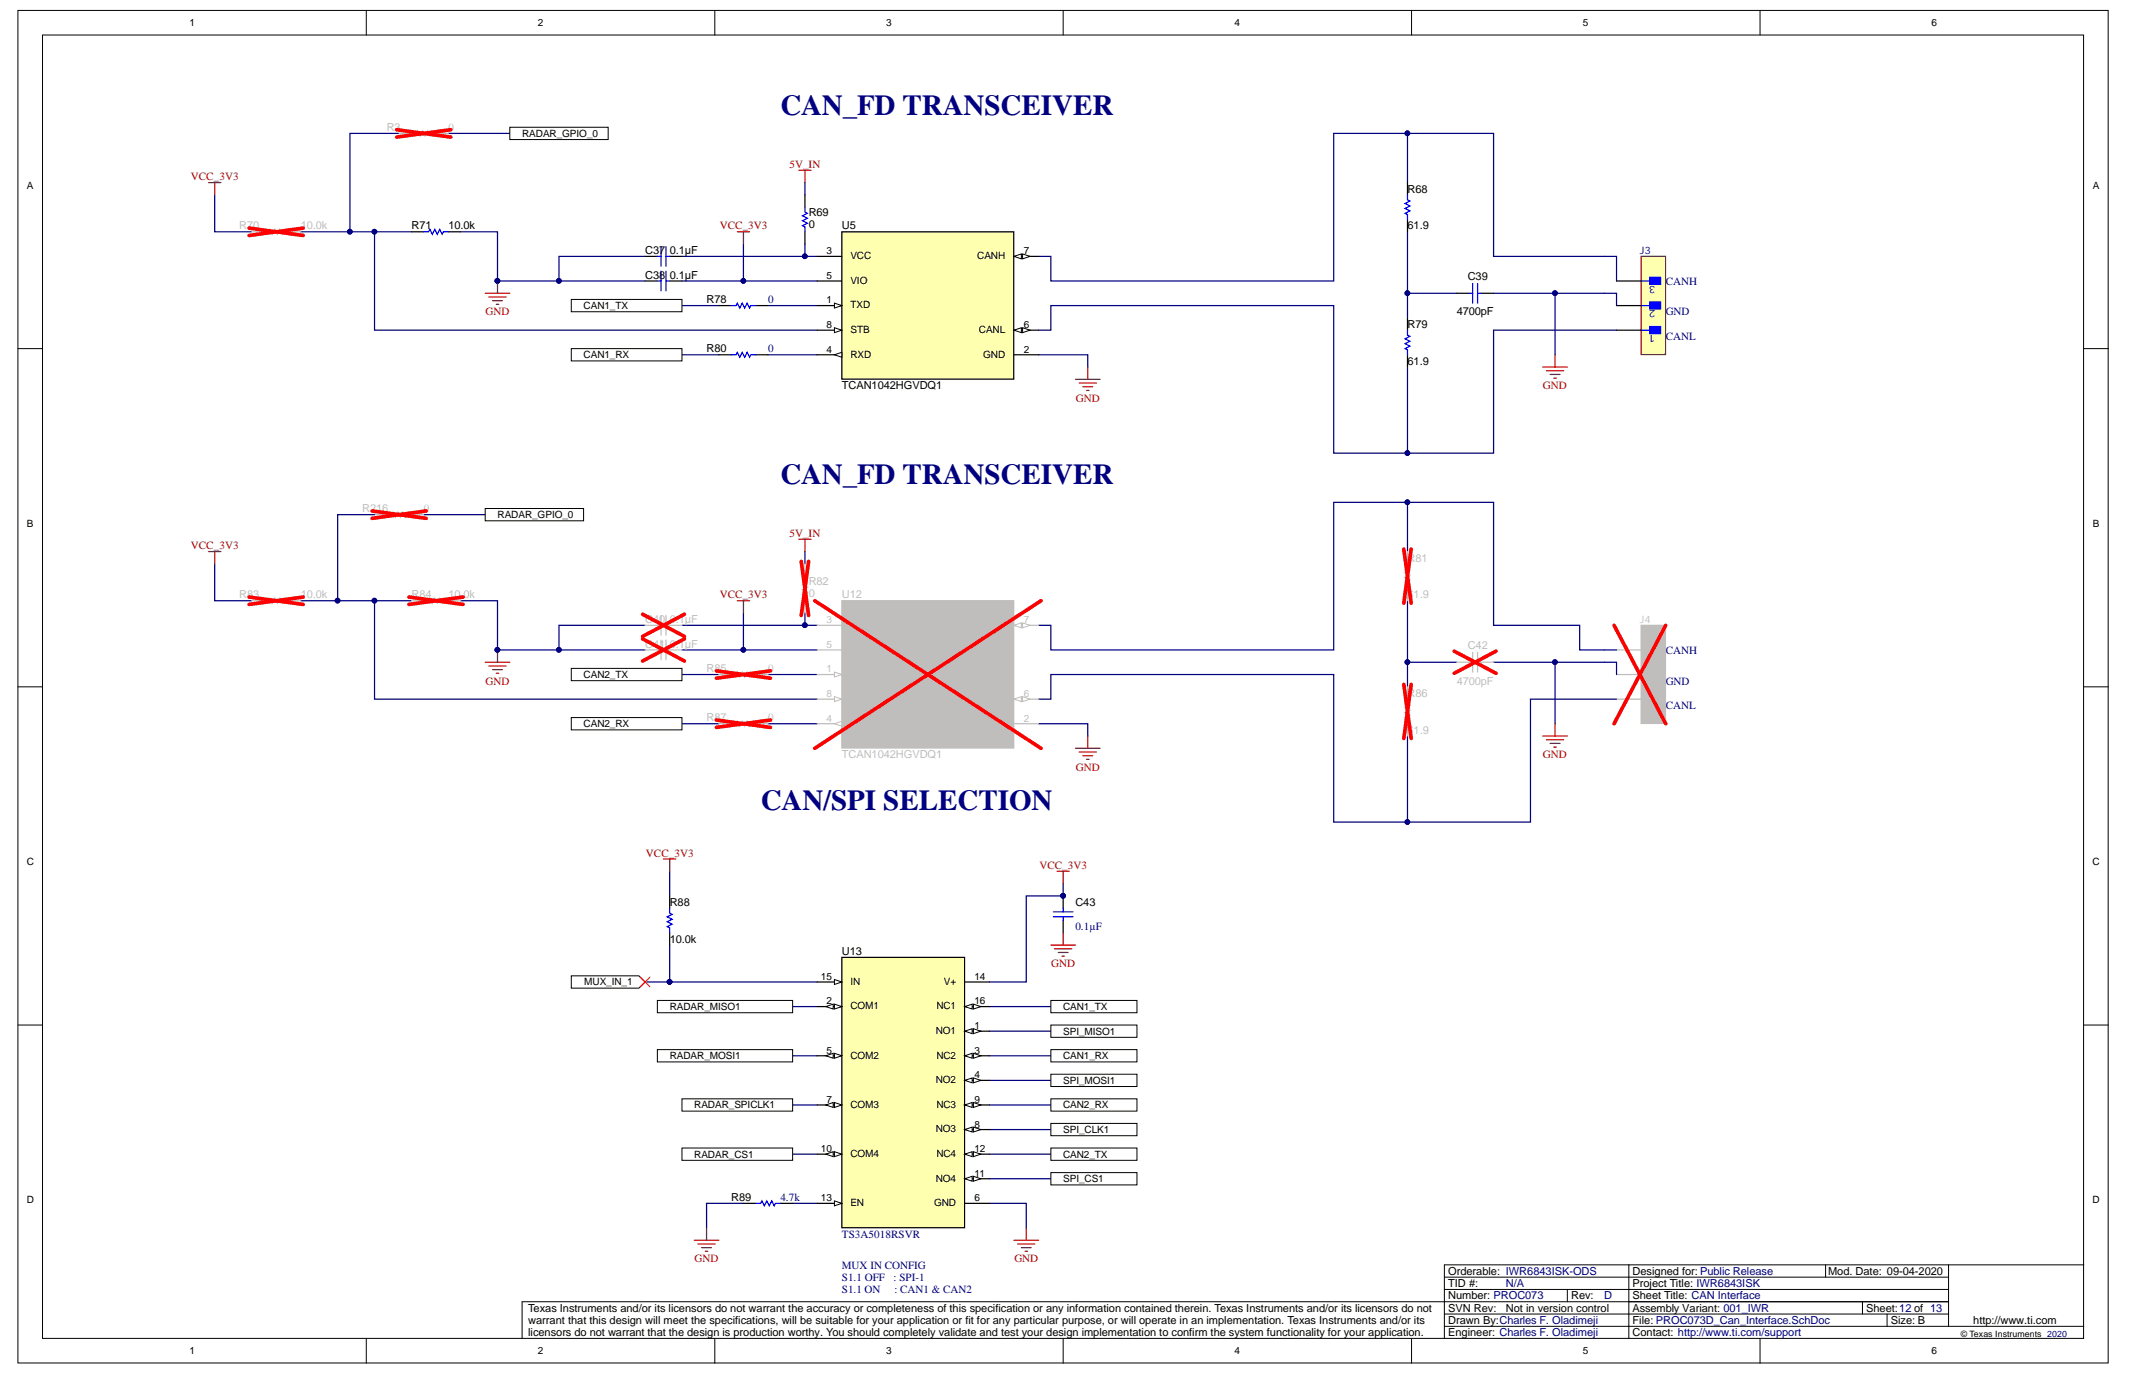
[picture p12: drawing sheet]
<svg xmlns="http://www.w3.org/2000/svg" width="432mm" height="279mm" viewBox="0 0 432 279" stroke-linecap="round" stroke-linejoin="round" font-family="sans-serif">
<defs><g id="words">
<g font-size="5.9" fill="#000080">
<text x="158.3" y="23.3">CAN_FD TRANSCEIVER</text>
<text x="158.3" y="98.1">CAN_FD TRANSCEIVER</text>
<text x="154.3" y="164.2">CAN/SPI SELECTION</text>
</g>
<g font-size="2.2" fill="#c0bebc">
<text x="78.4" y="26.6">R3</text>
<text x="90.9" y="26.6">0</text>
<text x="48.5" y="46.5">R70</text>
<text x="61" y="46.5">10.0k</text>
<text x="73.4" y="103.9">R216</text>
<text x="86" y="103.9">0</text>
<text x="285.5" y="113.9">R81</text>
<text x="164" y="118.6">R82</text>
<text x="48.5" y="121.4">R83</text>
<text x="61" y="121.4">10.0k</text>
<text x="83.5" y="121.4">R84</text>
<text x="90.9" y="121.4">10.0k</text>
<text x="164" y="121.1">0</text>
<text x="170.7" y="121.4">U12</text>
<text x="285.5" y="121.4">61.9</text>
<text x="130.8" y="126.4">C40</text>
<text x="130.8" y="131.3">C41</text>
<text x="135.8" y="126.4">0.1µF</text>
<text x="135.8" y="131.3">0.1µF</text>
<text x="297.7" y="131.6">C42</text>
<text x="143.3" y="136.3">R85</text>
<text x="155.8" y="136.3">0</text>
<text x="285.5" y="141.3">R86</text>
<text x="295.4" y="138.8">4700pF</text>
<text x="143.3" y="146.3">R87</text>
<text x="155.8" y="146.3">0</text>
<text x="285.5" y="148.8">61.9</text>
<text x="170.7" y="153.8">TCAN1042HGVDQ1</text>
</g>
<g font-size="2.2" fill="#800000">
<text x="160.1" y="34.1">5V_IN</text>
<text x="38.7" y="36.5">VCC_3V3</text>
<text x="146" y="46.5">VCC_3V3</text>
<text x="98.5" y="64">GND</text>
<text x="218.2" y="81.4">GND</text>
<text x="312.9" y="78.9">GND</text>
<text x="38.7" y="111.3">VCC_3V3</text>
<text x="160.1" y="108.9">5V_IN</text>
<text x="146" y="121.3">VCC_3V3</text>
<text x="98.5" y="138.8">GND</text>
<text x="312.9" y="153.8">GND</text>
<text x="218.2" y="156.3">GND</text>
<text x="131" y="173.7">VCC_3V3</text>
<text x="210.8" y="176.2">VCC_3V3</text>
<text x="213.2" y="196.2">GND</text>
<text x="140.9" y="256">GND</text>
<text x="205.7" y="256">GND</text>
</g>
<g font-size="2.2">
<text x="285.5" y="39">R68</text>
<text x="83.5" y="46.5">R71</text>
<text x="90.9" y="46.5">10.0k</text>
<text x="164" y="46.3">0</text>
<text x="164" y="43.8">R69</text>
<text x="170.7" y="46.5">U5</text>
<text x="285.5" y="46.5">61.9</text>
<text x="130.8" y="51.5">C37</text>
<text x="135.8" y="51.5">0.1µF</text>
<text x="130.8" y="56.5">C38</text>
<text x="135.8" y="56.5">0.1µF</text>
<text x="297.7" y="56.8">C39</text>
<text x="143.3" y="61.5">R78</text>
<text x="295.4" y="64">4700pF</text>
<text x="143.3" y="71.5">R80</text>
<text x="285.5" y="66.5">R79</text>
<text x="285.5" y="73.9">61.9</text>
<text x="170.7" y="78.9">TCAN1042HGVDQ1</text>
<text x="135.8" y="183.7">R88</text>
<text x="218.1" y="183.7">C43</text>
<text x="135.8" y="191.2">10.0k</text>
<text x="170.7" y="193.7">U13</text>
<text x="148.3" y="243.6">R89</text>
<text x="293.7" y="263.5">Number: PROC073</text>
<text x="293.7" y="261">TID #:</text>
<text x="293.7" y="258.5">Orderable: IWR6843ISK-ODS</text>
<text x="318.6" y="263.5">Rev:</text>
<text x="331.1" y="263.5">Sheet Title: CAN Interface</text>
<text x="331.1" y="261">Project Title: IWR6843ISK</text>
<text x="331.1" y="258.5">Designed for: Public Release</text>
<text x="370.8" y="258.5">Mod. Date: 09-04-2020</text>
<text x="107.1" y="266">Texas Instruments and/or its licensors do not warrant the accuracy or completeness of this specification or any information contained therein. Texas Instruments and/or its licensors do not</text>
<text x="107.1" y="268.5">warrant that this design will meet the specifications, will be suitable for your application or fit for any particular purpose, or will operate in an implementation. Texas Instruments and/or its</text>
<text x="293.7" y="268.5">Drawn By:Charles F. Oladimeji</text>
<text x="293.7" y="266">SVN Rev:</text>
<text x="305.4" y="266">Not in version control</text>
<text x="331.1" y="268.5">File: PROC073D_Can_Interface.SchDoc</text>
<text x="331.1" y="266">Assembly Variant: 001_IWR</text>
<text x="378.5" y="266">Sheet:12 of 13</text>
<text x="383.5" y="268.5">Size: B</text>
<text x="400.2" y="268.5">http://www.ti.com</text>
<text x="107.1" y="271">licensors do not warrant that the design is production worthy. You should completely validate and test your design implementation to confirm the system functionality for your application.</text>
<text x="293.7" y="271">Engineer: Charles F. Oladimeji</text>
<text x="331.1" y="271">Contact: http://www.ti.com/support</text>
</g>
<g font-size="2.2" fill="#000080">
<text x="337.8" y="57.7">CANH</text>
<text x="155.8" y="61.5">0</text>
<text x="337.8" y="64">GND</text>
<text x="155.8" y="71.5">0</text>
<text x="337.8" y="69">CANL</text>
<text x="337.8" y="132.6">CANH</text>
<text x="337.8" y="138.8">GND</text>
<text x="337.8" y="143.8">CANL</text>
<text x="218.1" y="188.7">0.1µF</text>
<text x="158.3" y="243.5">4.7k</text>
<text x="170.7" y="251">TS3A5018RSVR</text>
<text x="170.7" y="257.3">MUX IN CONFIG</text>
<text x="170.7" y="259.8">S1.1 OFF</text>
<text x="170.7" y="262.3">S1.1 ON</text>
<text x="181.2" y="259.8">: SPI-1</text>
<text x="181.4" y="262.3">: CAN1 &amp; CAN2</text>
<text x="305.4" y="261">N/A</text>
<text x="325.4" y="263.5">D</text>
</g>
<g font-size="2.1" fill="#000080">
<text x="332.6" y="51.6">J3</text>
<text x="335.8" y="57.9" transform="rotate(-180 335.8 57.9)">3</text>
<text x="335.8" y="62.9" transform="rotate(-180 335.8 62.9)">2</text>
<text x="335.7" y="67.9" transform="rotate(-180 335.7 67.9)">1</text>
</g>
<g font-size="2.1" fill="#c0bebc">
<text x="332.6" y="126.4">J4</text>
<text x="335.8" y="137.7" transform="rotate(-180 335.8 137.7)">2</text>
<text x="335.8" y="132.7" transform="rotate(-180 335.8 132.7)">3</text>
<text x="335.7" y="142.7" transform="rotate(-180 335.7 142.7)">1</text>
</g>
<g font-size="2">
<text x="38.4" y="5.3">1</text>
<text x="109.1" y="5.3">2</text>
<text x="179.7" y="5.3">3</text>
<text x="250.4" y="5.3">4</text>
<text x="321.1" y="5.3">5</text>
<text x="391.7" y="5.3">6</text>
<text x="105.9" y="27.8">RADAR_GPIO_0</text>
<text x="5.5" y="38.2">A</text>
<text x="424.5" y="38.2">A</text>
<text x="167.6" y="51.6">3</text>
<text x="172.5" y="52.6">VCC</text>
<text x="198.2" y="52.6">CANH</text>
<text x="207.6" y="51.6">7</text>
<text x="167.6" y="56.5">5</text>
<text x="172.5" y="57.6">VIO</text>
<text x="118.4" y="62.7">CAN1_TX</text>
<text x="167.6" y="61.5">1</text>
<text x="172.5" y="62.5">TXD</text>
<text x="167.6" y="71.5">4</text>
<text x="167.6" y="66.6">8</text>
<text x="172.5" y="67.5">STB</text>
<text x="198.5" y="67.5">CANL</text>
<text x="207.6" y="71.5">2</text>
<text x="207.6" y="66.6">6</text>
<text x="118.4" y="72.6">CAN1_RX</text>
<text x="172.5" y="72.5">RXD</text>
<text x="199.4" y="72.5">GND</text>
<text x="5.5" y="106.8">B</text>
<text x="100.9" y="105.1">RADAR_GPIO_0</text>
<text x="424.5" y="106.8">B</text>
<text x="118.4" y="137.5">CAN2_TX</text>
<text x="118.4" y="147.5">CAN2_RX</text>
<text x="5.4" y="175.4">C</text>
<text x="424.4" y="175.4">C</text>
<text x="118.5" y="199.8">MUX_IN_1</text>
<text x="166.5" y="198.7">15</text>
<text x="167.6" y="203.7">2</text>
<text x="172.5" y="199.7">IN</text>
<text x="191.4" y="199.7">V+</text>
<text x="197.7" y="198.7">14</text>
<text x="197.7" y="203.7">16</text>
<text x="135.8" y="204.8">RADAR_MISO1</text>
<text x="172.5" y="204.7">COM1</text>
<text x="189.8" y="209.7">NO1</text>
<text x="189.9" y="204.7">NC1</text>
<text x="197.7" y="208.7">1</text>
<text x="215.6" y="204.8">CAN1_TX</text>
<text x="215.6" y="209.8">SPI_MISO1</text>
<text x="135.8" y="214.8">RADAR_MOSI1</text>
<text x="167.6" y="213.7">5</text>
<text x="172.5" y="214.7">COM2</text>
<text x="189.9" y="214.7">NC2</text>
<text x="197.7" y="213.7">3</text>
<text x="215.6" y="214.8">CAN1_RX</text>
<text x="189.8" y="219.7">NO2</text>
<text x="197.7" y="218.7">4</text>
<text x="215.6" y="219.8">SPI_MOSI1</text>
<text x="140.8" y="224.8">RADAR_SPICLK1</text>
<text x="167.6" y="223.7">7</text>
<text x="172.5" y="224.6">COM3</text>
<text x="189.9" y="224.6">NC3</text>
<text x="197.7" y="223.7">9</text>
<text x="215.6" y="224.8">CAN2_RX</text>
<text x="166.5" y="233.6">10</text>
<text x="189.8" y="229.6">NO3</text>
<text x="197.7" y="228.7">8</text>
<text x="197.7" y="233.6">12</text>
<text x="215.6" y="229.8">SPI_CLK1</text>
<text x="140.8" y="234.7">RADAR_CS1</text>
<text x="172.5" y="234.6">COM4</text>
<text x="189.8" y="239.6">NO4</text>
<text x="189.9" y="234.6">NC4</text>
<text x="197.7" y="238.6">11</text>
<text x="215.6" y="234.7">CAN2_TX</text>
<text x="215.6" y="239.7">SPI_CS1</text>
<text x="5.4" y="244">D</text>
<text x="166.5" y="243.6">13</text>
<text x="172.5" y="244.6">EN</text>
<text x="189.5" y="244.6">GND</text>
<text x="197.7" y="243.6">6</text>
<text x="424.4" y="244">D</text>
<text x="38.4" y="274.6">1</text>
<text x="109.1" y="274.6">2</text>
<text x="179.7" y="274.6">3</text>
<text x="250.4" y="274.6">4</text>
<text x="321.1" y="274.6">5</text>
<text x="391.7" y="274.6">6</text>
</g>
<g font-size="2" fill="#c0bebc">
<text x="167.6" y="126.4">3</text>
<text x="167.6" y="131.4">5</text>
<text x="172.5" y="127.4">VCC</text>
<text x="198.2" y="127.4">CANH</text>
<text x="207.6" y="126.4">7</text>
<text x="167.6" y="136.4">1</text>
<text x="167.6" y="141.4">8</text>
<text x="207.6" y="141.4">6</text>
<text x="167.6" y="146.3">4</text>
<text x="172.5" y="147.4">RXD</text>
<text x="199.4" y="147.4">GND</text>
<text x="207.6" y="146.3">2</text>
</g>
<text font-size="1.8" x="397.7" y="271.1">© Texas Instruments 2020</text>
</g></defs>
<g fill="#fff" stroke="#000" stroke-width=".2">
<path d="M3.6 2.1h424v274.3h-424z"/>
<path d="M8.6 7.1h414v264.3h-414z"/>
</g>
<g fill="none" stroke="#000" stroke-width=".2">
<path d="M74.3 2.1v5M145 2.1v5M215.6 2.1v5M286.3 2.1v5M357 2.1v5M3.6 70.7h5M422.6 70.7h5M3.6 139.3h5M422.6 139.3h5M3.6 207.9h5M422.6 207.9h5M292.9 259h102.3"/>
<path d="M330.4 256.5h-37.5v15M370.3 256.5v2.5M395.2 256.5v12.5M422.6 256.5h-92.2v15M74.3 271.5v5M145 271.5v5M215.6 271.5v5M286.3 271.5v5M292.9 269h129.7M292.9 266.5h102.3M292.9 261.5h102.3M317.9 261.5v2.5"/>
<path d="M357 271.5v5M377.7 264v2.5M382.7 266.5v2.5M395.2 264h-289.3v7.5"/>
</g>
<g fill="none" stroke="#000080" stroke-width=".25">
<path d="M43.5 39.5v7.5h7.5M81 27.1h-10v19.9M90.9 27.1h12.5M163.3 37v2.5M285.5 27.1h-15v29.9h-57.4v-5h-2.5M285.5 37v-9.9h17.4v24.9h22.5M61 47h22.4M76 47v20h89.7M93.4 47h7.5v10h29.9M130.8 52h-17.4v5M138.3 52h27.4M138.3 57h27.4"/>
<path d="M150.8 49.5v7.5M163.3 49.5v2.5M285.5 47v17.5M285.5 59.5h9.9M302.9 59.5h22.5M315.4 59.5v12.4M138.3 62h7.5M138.3 71.9h7.5M155.8 62h9.9M155.8 71.9h9.9M210.6 71.9h10v2.5M210.6 67h2.5v-5h57.4v29.9h15v-17.5"/>
<path d="M135.8 176.7v5M215.6 179.2v2.5h-7.5v17.4h-7.4M135.8 191.7v7.4h29.9M160.8 204.1h4.9M160.8 214.1h4.9M200.7 204.1h12.4M200.7 209.1h12.4M200.7 214.1h12.4M200.7 219.1h12.4M160.8 224.1h4.9M160.8 234.1h4.9M200.7 224.1h12.4"/>
<path d="M200.7 229.1h12.4M200.7 234.1h12.4M200.7 239h12.4M150.8 244h-7.5v5M160.8 244h4.9M200.7 244h7.4v5"/>
</g>
<g fill="#000080" stroke="#000080" stroke-width=".2">
<circle cx="70.9" cy="47" r=".47"/>
<circle cx="285.4" cy="27" r=".47"/>
<circle cx="75.9" cy="47" r=".47"/>
<circle cx="163.2" cy="52" r=".47"/>
<circle cx="100.9" cy="57" r=".47"/>
<circle cx="150.8" cy="57" r=".47"/>
<circle cx="113.3" cy="57" r=".47"/>
<circle cx="285.4" cy="59.5" r=".47"/>
<circle cx="315.4" cy="59.5" r=".47"/>
<circle cx="285.4" cy="91.9" r=".47"/>
<circle cx="135.8" cy="199.1" r=".47"/>
<circle cx="215.6" cy="181.7" r=".47"/>
</g>
<path d="M81 27.1h3.4l.3-.5 .5 1 .5-1 .5 1 .5-1 .5 1 .2-.5h3.5" fill="none" stroke="#c0bebc" stroke-width=".25"/>
<path d="M80.5 26.3l10.9 1.5M91.4 26.3l-10.9 1.5" fill="none" stroke="#f00" stroke-width=".75"/>
<path d="M103.4 25.8h19.9v2.5h-19.9z" fill-rule="evenodd" fill="#fff" stroke="#000" stroke-width=".2"/>
<path d="M42.3 37h2.5M43.5 37v2.5M162 34.5h2.5M163.3 34.5v2.5M98.4 59.5h5M100.9 57v2.5M149.5 47h2.5M150.8 47v2.5M99.2 60.2h3.4M99.9 61h2M100.7 61.7h.5" fill="none" stroke="#800000" stroke-width=".25"/>
<path d="M285.5 37v2.5M83.4 47h2.5M90.9 47h2.5M130.8 52h2.5M130.8 57h2.5M135.8 52h2.5M135.8 57h2.5M285.5 44.5v2.5" fill="none" stroke="#000" stroke-width=".25"/>
<path d="M285.5 39.5v1l.5 .3-1 .5 1 .5-1 .5 1 .5-1 .5 .5 .2v1M85.9 47h1l.3-.5 .5 1 .5-1 .5 1 .5-1 .5 1 .2-.5h1M133.3 52h.8M133.3 57h.8M134.1 50v4M134.1 55v4M135.1 52h.7M135.1 50v4M135.1 55v4M135.1 57h.7" fill="none" stroke="#00f" stroke-width=".25"/>
<path d="M51 47h3.5l.3-.5 .5 1 .5-1 .5 1 .5-1 .5 1 .2-.5h3.5" fill="none" stroke="#c0bebc" stroke-width=".25"/>
<path d="M50.5 46.3l11 1.5M61.5 46.3l-11 1.5" fill="none" stroke="#f00" stroke-width=".75"/>
<circle cx="100.9" cy="57" r=".47" fill="#000080" stroke="#000080" stroke-width=".2"/>
<path d="M115.9 60.7h22.4v2.5h-22.4z" fill-rule="evenodd" fill="#fff" stroke="#000" stroke-width=".2"/>
<path d="M145.8 62h2.5M153.3 62h2.5" fill="none" stroke="#000" stroke-width=".25"/>
<path d="M148.3 62h1l.2-.5 .5 1 .5-1 .5 1 .5-1 .5 1 .3-.5h1" fill="none" stroke="#00f" stroke-width=".25"/>
<path d="M170.7 47h34.9v29.9h-34.9z" fill="#ffffb0" stroke="#000" stroke-width=".25"/>
<path d="M165.7 62h5" fill="none" stroke="#000" stroke-width=".25"/>
<path d="M169.2 61.5l1.5 .5-1.5 .5z" fill="#fff"/>
<path d="M169.2 61.5l1.5 .5-1.5 .5z" fill="none" stroke="#000" stroke-width=".2"/>
<path d="M165.7 52h5M165.7 71.9h5M205.7 71.9h4.9" fill="none" stroke="#000" stroke-width=".25"/>
<path d="M169.2 71.9l1.5-.5v1z" fill="#fff"/>
<path d="M169.2 71.9l1.5-.5v1z" fill="none" stroke="#000" stroke-width=".2"/>
<path d="M165.7 57h5M205.7 67h4.9" fill="none" stroke="#000" stroke-width=".25"/>
<path d="M205.7 67l1.5-.5v1z" fill="#fff"/>
<path d="M205.7 67l1.5-.5v1z" fill="none" stroke="#000" stroke-width=".2"/>
<path d="M207.4 66.5l1.5 .5-1.5 .5z" fill="#fff"/>
<path d="M207.4 66.5l1.5 .5-1.5 .5z" fill="none" stroke="#000" stroke-width=".2"/>
<path d="M205.7 52h4.9" fill="none" stroke="#000" stroke-width=".25"/>
<path d="M205.7 52l1.5-.5v1z" fill="#fff"/>
<path d="M205.7 52l1.5-.5v1z" fill="none" stroke="#000" stroke-width=".2"/>
<path d="M207.4 51.5l1.5 .5-1.5 .5z" fill="#fff"/>
<path d="M207.4 51.5l1.5 .5-1.5 .5z" fill="none" stroke="#000" stroke-width=".2"/>
<path d="M165.7 67h5" fill="none" stroke="#000" stroke-width=".25"/>
<path d="M169.2 66.5l1.5 .5-1.5 .5z" fill="#fff"/>
<path d="M169.2 66.5l1.5 .5-1.5 .5z" fill="none" stroke="#000" stroke-width=".2"/>
<path d="M285.5 64.5v2.5M285.5 71.9v2.5" fill="none" stroke="#000" stroke-width=".25"/>
<path d="M285.5 67v1l.5 .2-1 .5 1 .5-1 .5 1 .5-1 .5 .5 .2v1" fill="none" stroke="#00f" stroke-width=".25"/>
<path d="M312.9 74.4h5M313.6 75.2h3.5M314.4 75.9h2M315.1 76.7h.5M315.4 71.9v2.5" fill="none" stroke="#800000" stroke-width=".25"/>
<path d="M115.9 70.7h22.4v2.5h-22.4z" fill-rule="evenodd" fill="#fff" stroke="#000" stroke-width=".2"/>
<path d="M145.8 71.9h2.5M153.3 71.9h2.5M135.8 181.7v2.5M135.8 189.2v2.5M215.6 181.7v2.5M215.6 186.7v2.5" fill="none" stroke="#000" stroke-width=".25"/>
<path d="M148.3 71.9h1l.2-.5 .5 1 .5-1 .5 1 .5-1 .5 1 .3-.5h1M135.8 184.2v1l.5 .2-1 .5 1 .5-1 .5 1 .5-1 .5 .5 .3v1M213.6 184.9h4M213.6 185.9h4M215.6 184.2v.7M215.6 185.9v.8" fill="none" stroke="#00f" stroke-width=".25"/>
<g fill="none" stroke="#800000" stroke-width=".25">
<path d="M218.1 76.9h5M218.9 77.7h3.5M219.6 78.4h2M220.4 79.2h.5M220.6 74.4v2.5M134.6 174.2h2.5M135.8 174.2v2.5M214.4 176.7h2.5M215.6 176.7v2.5M213.1 191.7h5M213.9 192.4h3.5M214.6 193.2h2"/>
<path d="M215.4 193.9h.5M215.6 189.2v2.5"/>
</g>
<circle cx="215.6" cy="181.7" r=".47" fill="#000080" stroke="#000080" stroke-width=".2"/>
<g fill="#fff" stroke="#000" stroke-width=".2">
<path d="M213.1 202.9h17.5v2.5h-17.5z" fill-rule="evenodd"/>
<path d="M133.3 202.9h27.5v2.5h-27.5z" fill-rule="evenodd"/>
<path d="M213.1 207.9h17.5v2.5h-17.5z" fill-rule="evenodd"/>
<path d="M213.1 212.9h17.5v2.5h-17.5z" fill-rule="evenodd"/>
<path d="M133.3 212.9h27.5v2.5h-27.5z" fill-rule="evenodd"/>
<path d="M213.1 217.8h17.5v2.5h-17.5z" fill-rule="evenodd"/>
</g>
<path d="M170.7 194.2h24.9v54.8h-24.9z" fill="#ffffb0" stroke="#000" stroke-width=".25"/>
<path d="M195.7 209.1h5" fill="none" stroke="#000" stroke-width=".25"/>
<path d="M195.7 209.1l1.5-.5v1z" fill="#fff"/>
<path d="M195.7 209.1l1.5-.5v1z" fill="none" stroke="#000" stroke-width=".2"/>
<path d="M197.4 208.6l1.5 .5-1.5 .5z" fill="#fff"/>
<path d="M197.4 208.6l1.5 .5-1.5 .5z" fill="none" stroke="#000" stroke-width=".2"/>
<path d="M165.7 204.1h5" fill="none" stroke="#000" stroke-width=".25"/>
<path d="M169.2 203.6l1.5 .5-1.5 .5z" fill="#fff"/>
<path d="M169.2 203.6l1.5 .5-1.5 .5z" fill="none" stroke="#000" stroke-width=".2"/>
<path d="M167.5 204.1l1.5-.5v1z" fill="#fff"/>
<path d="M167.5 204.1l1.5-.5v1z" fill="none" stroke="#000" stroke-width=".2"/>
<path d="M195.7 214.1h5" fill="none" stroke="#000" stroke-width=".25"/>
<path d="M195.7 214.1l1.5-.5v1z" fill="#fff"/>
<path d="M195.7 214.1l1.5-.5v1z" fill="none" stroke="#000" stroke-width=".2"/>
<path d="M197.4 213.6l1.5 .5-1.5 .5z" fill="#fff"/>
<path d="M197.4 213.6l1.5 .5-1.5 .5z" fill="none" stroke="#000" stroke-width=".2"/>
<path d="M195.7 219.1h5" fill="none" stroke="#000" stroke-width=".25"/>
<path d="M195.7 219.1l1.5-.5v1z" fill="#fff"/>
<path d="M195.7 219.1l1.5-.5v1z" fill="none" stroke="#000" stroke-width=".2"/>
<path d="M197.4 218.6l1.5 .5-1.5 .5z" fill="#fff"/>
<path d="M197.4 218.6l1.5 .5-1.5 .5z" fill="none" stroke="#000" stroke-width=".2"/>
<path d="M165.7 214.1h5" fill="none" stroke="#000" stroke-width=".25"/>
<path d="M169.2 213.6l1.5 .5-1.5 .5z" fill="#fff"/>
<path d="M169.2 213.6l1.5 .5-1.5 .5z" fill="none" stroke="#000" stroke-width=".2"/>
<path d="M167.5 214.1l1.5-.5v1z" fill="#fff"/>
<path d="M167.5 214.1l1.5-.5v1z" fill="none" stroke="#000" stroke-width=".2"/>
<path d="M165.7 224.1h5M195.7 244h5" fill="none" stroke="#000" stroke-width=".25"/>
<path d="M169.2 223.6l1.5 .5-1.5 .5z" fill="#fff"/>
<path d="M169.2 223.6l1.5 .5-1.5 .5z" fill="none" stroke="#000" stroke-width=".2"/>
<path d="M167.5 224.1l1.5-.5v1z" fill="#fff"/>
<path d="M167.5 224.1l1.5-.5v1z" fill="none" stroke="#000" stroke-width=".2"/>
<path d="M195.7 229.1h5" fill="none" stroke="#000" stroke-width=".25"/>
<path d="M195.7 229.1l1.5-.5v1z" fill="#fff"/>
<path d="M195.7 229.1l1.5-.5v1z" fill="none" stroke="#000" stroke-width=".2"/>
<path d="M197.4 228.6l1.5 .5-1.5 .5z" fill="#fff"/>
<path d="M197.4 228.6l1.5 .5-1.5 .5z" fill="none" stroke="#000" stroke-width=".2"/>
<path d="M195.7 224.1h5" fill="none" stroke="#000" stroke-width=".25"/>
<path d="M195.7 224.1l1.5-.5v1z" fill="#fff"/>
<path d="M195.7 224.1l1.5-.5v1z" fill="none" stroke="#000" stroke-width=".2"/>
<path d="M197.4 223.6l1.5 .5-1.5 .5z" fill="#fff"/>
<path d="M197.4 223.6l1.5 .5-1.5 .5z" fill="none" stroke="#000" stroke-width=".2"/>
<path d="M165.7 234.1h5" fill="none" stroke="#000" stroke-width=".25"/>
<path d="M169.2 233.6l1.5 .5-1.5 .5z" fill="#fff"/>
<path d="M169.2 233.6l1.5 .5-1.5 .5z" fill="none" stroke="#000" stroke-width=".2"/>
<path d="M167.5 234.1l1.5-.5v1z" fill="#fff"/>
<path d="M167.5 234.1l1.5-.5v1z" fill="none" stroke="#000" stroke-width=".2"/>
<path d="M195.7 239h5" fill="none" stroke="#000" stroke-width=".25"/>
<path d="M195.7 239l1.5-.5v1z" fill="#fff"/>
<path d="M195.7 239l1.5-.5v1z" fill="none" stroke="#000" stroke-width=".2"/>
<path d="M197.4 238.5l1.5 .5-1.5 .5z" fill="#fff"/>
<path d="M197.4 238.5l1.5 .5-1.5 .5z" fill="none" stroke="#000" stroke-width=".2"/>
<path d="M195.7 234.1h5" fill="none" stroke="#000" stroke-width=".25"/>
<path d="M195.7 234.1l1.5-.5v1z" fill="#fff"/>
<path d="M195.7 234.1l1.5-.5v1z" fill="none" stroke="#000" stroke-width=".2"/>
<path d="M197.4 233.6l1.5 .5-1.5 .5z" fill="#fff"/>
<path d="M197.4 233.6l1.5 .5-1.5 .5z" fill="none" stroke="#000" stroke-width=".2"/>
<path d="M165.7 244h5" fill="none" stroke="#000" stroke-width=".25"/>
<path d="M169.2 243.5l1.5 .5-1.5 .5z" fill="#fff"/>
<path d="M169.2 243.5l1.5 .5-1.5 .5z" fill="none" stroke="#000" stroke-width=".2"/>
<path d="M165.7 199.1h5M195.7 199.1h5" fill="none" stroke="#000" stroke-width=".25"/>
<path d="M169.2 198.6l1.5 .5-1.5 .5z" fill="#fff"/>
<path d="M169.2 198.6l1.5 .5-1.5 .5z" fill="none" stroke="#000" stroke-width=".2"/>
<path d="M195.7 204.1h5" fill="none" stroke="#000" stroke-width=".25"/>
<path d="M195.7 204.1l1.5-.5v1z" fill="#fff"/>
<path d="M195.7 204.1l1.5-.5v1z" fill="none" stroke="#000" stroke-width=".2"/>
<path d="M197.4 203.6l1.5 .5-1.5 .5z" fill="#fff"/>
<path d="M197.4 203.6l1.5 .5-1.5 .5z" fill="none" stroke="#000" stroke-width=".2"/>
<g fill="#fff" stroke="#000" stroke-width=".2">
<path d="M138.3 222.8h22.5v2.5h-22.5z" fill-rule="evenodd"/>
<path d="M213.1 227.8h17.5v2.5h-17.5z" fill-rule="evenodd"/>
<path d="M213.1 232.8h17.5v2.5h-17.5z" fill-rule="evenodd"/>
<path d="M138.3 232.8h22.5v2.5h-22.5z" fill-rule="evenodd"/>
<path d="M213.1 237.8h17.5v2.5h-17.5z" fill-rule="evenodd"/>
</g>
<path d="M150.8 244h2.5M158.3 244h2.5" fill="none" stroke="#000" stroke-width=".25"/>
<path d="M153.3 244h1l.2-.5 .5 1 .5-1 .5 1 .5-1 .5 1 .3-.5h1" fill="none" stroke="#00f" stroke-width=".25"/>
<path d="M140.8 251.5h5M141.6 252.3h3.4M142.3 253h2M143.1 253.8h.5M143.3 249v2.5M205.7 251.5h4.9M206.4 252.3h3.5M207.2 253h1.9M207.9 253.8h.5M208.1 249v2.5" fill="none" stroke="#800000" stroke-width=".25"/>
<g fill="#fff" stroke="#000" stroke-width=".2">
<path d="M213.1 222.8h17.5v2.5h-17.5z" fill-rule="evenodd"/>
<path d="M115.9 197.9h13.7l1.2 1.2-1.2 1.3h-13.7z" fill-rule="evenodd"/>
</g>
<g fill="none" stroke="#000080" stroke-width=".25">
<path d="M43.5 114.3v7.5h7.5M163.3 111.9v2.4M285.5 101.9h-15v29.9h-57.4v-5h-2.5M285.5 111.9v-10h17.4v24.9h17.5v5h5M61 121.8h22.4M76 121.8v20h89.7M93.4 121.8h7.5v10h29.9M130.8 126.8h-17.4v5M138.3 126.8h27.4M138.3 131.8h27.4M138.3 136.8h7.5M150.8 124.3v7.5"/>
<path d="M155.8 136.8h9.9M163.3 124.3v2.5M285.5 121.8v17.5M285.5 134.3h9.9M302.9 134.3h22.5M315.4 134.3v12.5M138.3 146.8h7.5M155.8 146.8h9.9M210.6 146.8h10v2.5M210.6 141.8h2.5v-5h57.4v29.9h15v-17.4M130.8 199.1h5"/>
</g>
<g fill="#000080" stroke="#000080" stroke-width=".2">
<circle cx="135.8" cy="199.1" r=".47"/>
<circle cx="285.4" cy="101.9" r=".47"/>
<circle cx="75.9" cy="121.8" r=".47"/>
<circle cx="68.5" cy="121.8" r=".47"/>
<circle cx="163.2" cy="126.8" r=".47"/>
<circle cx="100.9" cy="131.8" r=".47"/>
<circle cx="150.8" cy="131.8" r=".47"/>
<circle cx="113.3" cy="131.8" r=".47"/>
<circle cx="285.4" cy="134.3" r=".47"/>
<circle cx="315.4" cy="134.3" r=".47"/>
<circle cx="285.4" cy="166.7" r=".47"/>
</g>
<path d="M295.4 59.5h2.5M300.4 59.5h2.5" fill="none" stroke="#000" stroke-width=".25"/>
<path d="M297.9 59.5h.8M298.7 57.5v4M299.7 57.5v4M299.7 59.5h.7" fill="none" stroke="#00f" stroke-width=".25"/>
<path d="M42.3 111.9h2.5M43.5 111.9v2.4M162 109.4h2.5M163.3 109.4v2.5M98.4 134.3h5M99.2 135h3.4M99.9 135.8h2M100.7 136.5h.5M100.9 131.8v2.5M149.5 121.8h2.5M150.8 121.8v2.5" fill="none" stroke="#800000" stroke-width=".25"/>
<path d="M285.5 111.9v3.4l.5 .3-1 .5 1 .5-1 .5 1 .5-1 .5 .5 .2v3.5M51 121.8h3.5l.3-.5 .5 1 .5-1 .5 1 .5-1 .5 1 .2-.5h3.5M83.4 121.8h3.5l.3-.5 .5 1 .5-1 .5 1 .5-1 .5 1 .2-.5h3.5M130.8 126.8h3.3M130.8 131.8h3.3M134.1 124.8v4M134.1 129.8v4M135.1 126.8h3.2M135.1 124.8v4M135.1 129.8v4M135.1 131.8h3.2" fill="none" stroke="#c0bebc" stroke-width=".25"/>
<path d="M284.7 111.4l1.5 10.9M286.2 111.4l-1.5 10.9M50.5 121.1l11 1.5M61.5 121.1l-11 1.5M82.9 121.1l11 1.5M93.9 121.1l-11 1.5M130.3 124.6l8.5 4.5M130.3 129.6l8.5 4.4M138.8 124.6l-8.5 4.5M138.8 129.6l-8.5 4.4" fill="none" stroke="#f00" stroke-width=".75"/>
<path d="M115.9 135.5h22.4v2.5h-22.4z" fill-rule="evenodd" fill="#fff" stroke="#000" stroke-width=".2"/>
<path d="M145.8 136.8h3.5l.2-.5 .5 1 .5-1 .5 1 .5-1 .5 1 .3-.5h3.5M165.7 136.8h5" fill="none" stroke="#c0bebc" stroke-width=".25"/>
<path d="M145.3 136l11 1.5M156.3 136l-11 1.5" fill="none" stroke="#f00" stroke-width=".75"/>
<path d="M170.7 121.8h34.9v29.9h-34.9z" fill="#c0bebc" stroke="#c0bebc" stroke-width=".25"/>
<path d="M169.2 136.3l1.5 .5-1.5 .5z" fill="#fff"/>
<path d="M169.2 136.3l1.5 .5-1.5 .5z" fill="none" stroke="#c0bebc" stroke-width=".2"/>
<path d="M165.7 126.8h5M165.7 146.8h5M205.7 146.8h4.9" fill="none" stroke="#c0bebc" stroke-width=".25"/>
<path d="M169.2 146.8l1.5-.5v1z" fill="#fff"/>
<path d="M169.2 146.8l1.5-.5v1z" fill="none" stroke="#c0bebc" stroke-width=".2"/>
<path d="M165.7 131.8h5M205.7 141.8h4.9" fill="none" stroke="#c0bebc" stroke-width=".25"/>
<path d="M205.7 141.8l1.5-.5v1z" fill="#fff"/>
<path d="M205.7 141.8l1.5-.5v1z" fill="none" stroke="#c0bebc" stroke-width=".2"/>
<path d="M207.4 141.3l1.5 .5-1.5 .5z" fill="#fff"/>
<path d="M207.4 141.3l1.5 .5-1.5 .5z" fill="none" stroke="#c0bebc" stroke-width=".2"/>
<path d="M205.7 126.8h4.9" fill="none" stroke="#c0bebc" stroke-width=".25"/>
<path d="M205.7 126.8l1.5-.5v1z" fill="#fff"/>
<path d="M205.7 126.8l1.5-.5v1z" fill="none" stroke="#c0bebc" stroke-width=".2"/>
<path d="M207.4 126.3l1.5 .5-1.5 .5z" fill="#fff"/>
<path d="M207.4 126.3l1.5 .5-1.5 .5z" fill="none" stroke="#c0bebc" stroke-width=".2"/>
<path d="M165.7 141.8h5" fill="none" stroke="#c0bebc" stroke-width=".25"/>
<path d="M169.2 141.3l1.5 .5-1.5 .5z" fill="#fff"/>
<path d="M169.2 141.3l1.5 .5-1.5 .5z" fill="none" stroke="#c0bebc" stroke-width=".2"/>
<path d="M165.2 121.8l45.9 30M211.1 121.8l-45.9 30M284.7 138.8l1.5 11M286.2 138.8l-1.5 11" fill="none" stroke="#f00" stroke-width=".75"/>
<path d="M285.5 139.3v3.5l.5 .2-1 .5 1 .5-1 .5 1 .5-1 .5 .5 .3v3.5" fill="none" stroke="#c0bebc" stroke-width=".25"/>
<path d="M312.9 149.3h5M313.6 150h3.5M314.4 150.8h2M315.1 151.5h.5M315.4 146.8v2.5" fill="none" stroke="#800000" stroke-width=".25"/>
<path d="M115.9 145.5h22.4v2.5h-22.4z" fill-rule="evenodd" fill="#fff" stroke="#000" stroke-width=".2"/>
<path d="M295.4 134.3h3.3M298.7 132.3v4M299.7 134.3h3.2M299.7 132.3v4M145.8 146.8h3.5l.2-.5 .5 1 .5-1 .5 1 .5-1 .5 1 .3-.5h3.5" fill="none" stroke="#c0bebc" stroke-width=".25"/>
<path d="M294.9 132.1l8.5 4.4M303.4 132.1l-8.5 4.4M145.3 146l11 1.5M156.3 146l-11 1.5" fill="none" stroke="#f00" stroke-width=".75"/>
<path d="M218.1 151.8h5M218.9 152.5h3.5M219.6 153.3h2M220.4 154h.5M220.6 149.3v2.5" fill="none" stroke="#800000" stroke-width=".25"/>
<path d="M332.9 52h4.9v19.9h-4.9z" fill="#ffffb0" stroke="#800000" stroke-width=".25"/>
<g fill="#00f" stroke="#00f" stroke-width=".25">
<path d="M334.6 66.2h2.2v1.5h-2.2z"/>
<path d="M334.6 61.2h2.2v1.5h-2.2z"/>
<path d="M334.6 56.2h2.2v1.5h-2.2z"/>
</g>
<path d="M332.9 57h1.7M332.9 67h1.7M332.9 62h1.7" fill="none" stroke="#00f" stroke-width=".25"/>
<path d="M327.9 57h5M327.9 67h5M327.9 62h5" fill="none" stroke="#000" stroke-width=".25"/>
<path d="M325.4 52h2.5v5M325.4 59.5h2.5v2.5M327.9 67h-25v24.9h-17.4M85.9 104.4h12.5M325.4 134.3h2.5v2.5M325.4 131.8h2.5M327.9 141.8h-17.5v24.9h-24.9" fill="none" stroke="#000080" stroke-width=".25"/>
<g fill="#000080" stroke="#000080" stroke-width=".2">
<circle cx="285.4" cy="91.9" r=".47"/>
<circle cx="285.4" cy="166.7" r=".47"/>
</g>
<g fill="#c0bebc" stroke="#c0bebc" stroke-width=".25">
<path d="M332.9 126.8h4.9v19.9h-4.9z"/>
<path d="M334.6 141h2.2v1.5h-2.2z"/>
<path d="M334.6 136h2.2v1.5h-2.2z"/>
<path d="M334.6 131.1h2.2v1.4h-2.2z"/>
</g>
<path d="M76 104.4h3.5l.2-.5 .5 1 .5-1 .5 1 .5-1 .5 1 .2-.5h3.5M327.9 136.8h6.7M327.9 131.8h6.7M327.9 141.8h6.7" fill="none" stroke="#c0bebc" stroke-width=".25"/>
<path d="M75.5 103.6l10.9 1.5M86.4 103.6l-10.9 1.5M327.4 126.8l10.4 20M337.8 126.8l-10.4 20" fill="none" stroke="#f00" stroke-width=".75"/>
<path d="M129.8 198.1l2 2M131.8 198.1l-2 2" fill="none" stroke="#f00" stroke-width=".2"/>
<path d="M98.4 103.1h20v2.5h-20z" fill-rule="evenodd" fill="#fff" stroke="#000" stroke-width=".2"/>
<path d="M76 104.4h-7.5v17.4" fill="none" stroke="#000080" stroke-width=".25"/>
<circle cx="68.5" cy="121.8" r=".47" fill="#000080" stroke="#000080" stroke-width=".2"/>
<path d="M163.3 39.5v2.5M163.3 47v2.5" fill="none" stroke="#000" stroke-width=".25"/>
<path d="M163.3 42v1l.5 .3-1 .5 1 .5-1 .5 1 .5-1 .5 .5 .2v1" fill="none" stroke="#00f" stroke-width=".25"/>
<path d="M163.3 114.3v3.5l.5 .3-1 .5 1 .5-1 .5 1 .5-1 .5 .5 .2v3.5" fill="none" stroke="#c0bebc" stroke-width=".25"/>
<path d="M162.5 113.8l1.5 11M164 113.8l-1.5 11" fill="none" stroke="#f00" stroke-width=".75"/>
<use href="#words"/>
</svg>
